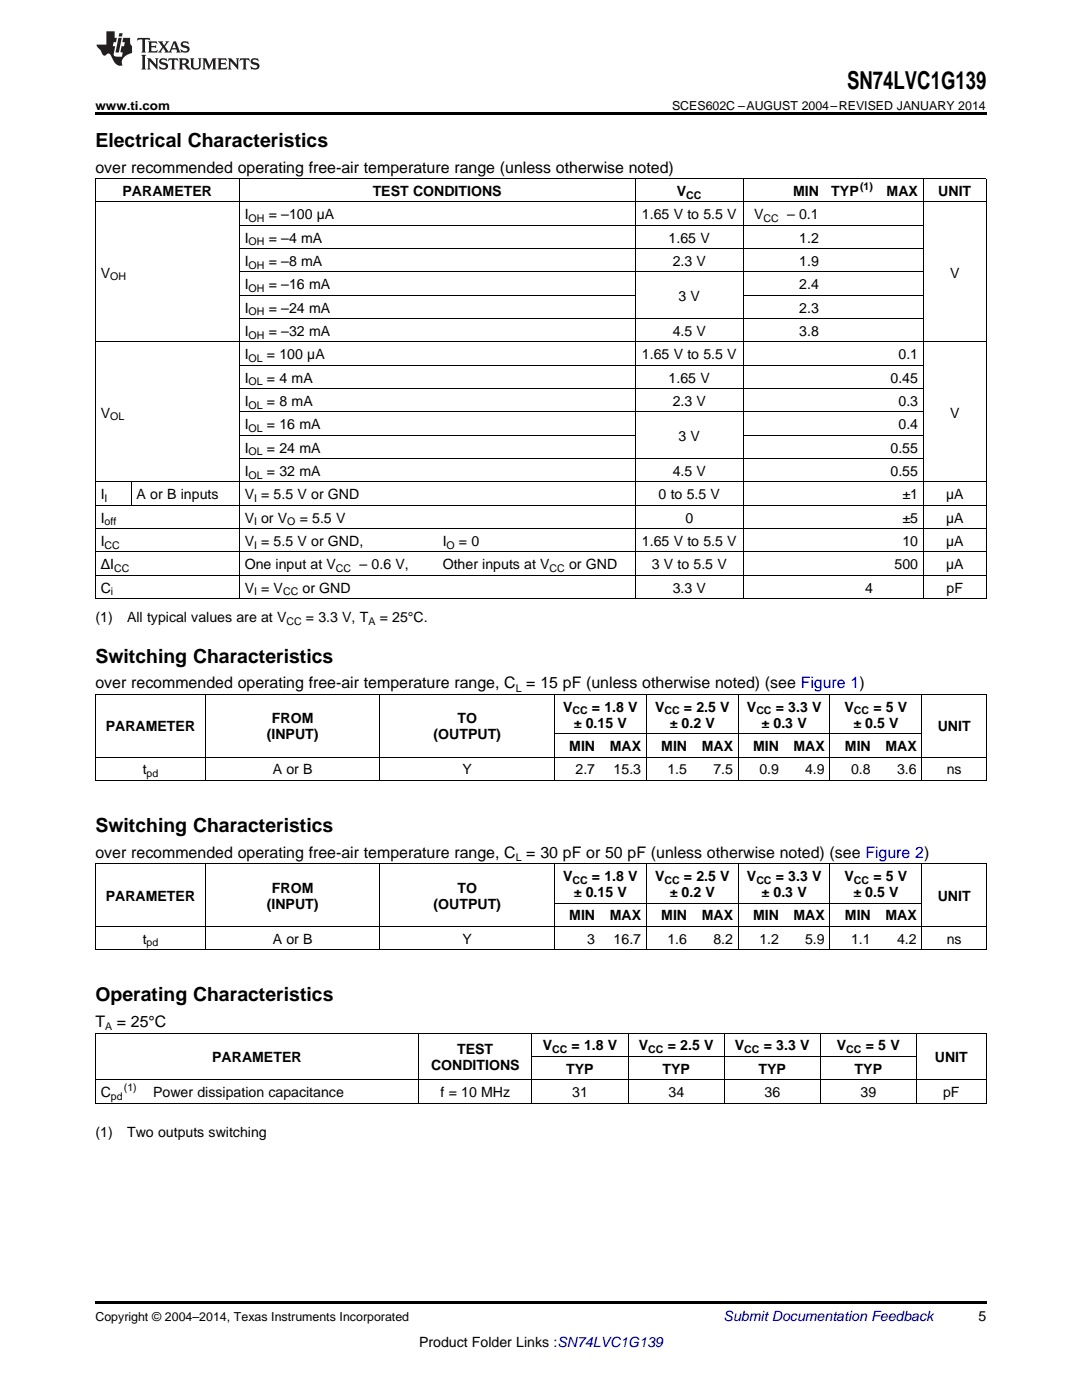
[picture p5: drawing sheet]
<svg xmlns="http://www.w3.org/2000/svg" width="216mm" height="279mm" viewBox="0 0 216 279" stroke-linecap="round" stroke-linejoin="round" font-family="sans-serif">
<defs><g id="words">
<text font-size="4.9" x="169.1" y="17.8">SN74LVC1G139</text>
<g font-size="3.9">
<text x="19" y="29.3">Electrical Characteristics</text>
<text x="19" y="132.2">Switching Characteristics</text>
<text x="19" y="166">Switching Characteristics</text>
<text x="19" y="199.8">Operating Characteristics</text>
</g>
<g font-size="3.2">
<text x="19" y="34.4">over recommended operating free-air temperature range (unless otherwise noted)</text>
<text x="19" y="137.4">over recommended operating free-air temperature range, C = 15 pF (unless otherwise noted) (see Figure 1)</text>
<text x="19" y="171.2">over recommended operating free-air temperature range, C = 30 pF or 50 pF (unless otherwise noted) (see Figure 2)</text>
<text x="19" y="205">T</text>
<text x="23.3" y="205">= 25°C</text>
</g>
<g font-size="2.8">
<text x="24.4" y="39.1">PARAMETER</text>
<text x="74.4" y="39.1">TEST CONDITIONS</text>
<text x="135.1" y="39.1">V</text>
<text x="158.3" y="39.1">MIN</text>
<text x="165.9" y="39.1">TYP</text>
<text x="176.9" y="39.1">MAX</text>
<text x="187.2" y="39.1">UNIT</text>
<text x="48.8" y="43.7">I</text>
<text x="53.6" y="43.7">= –100 µA</text>
<text x="128.1" y="43.7">1.65 V to 5.5 V</text>
<text x="150.5" y="43.7">V</text>
<text x="157.1" y="43.7">– 0.1</text>
<text x="48.8" y="48.4">I</text>
<text x="48.8" y="53.1">I</text>
<text x="53.6" y="48.4">= –4 mA</text>
<text x="53.6" y="53.1">= –8 mA</text>
<text x="133.4" y="48.4">1.65 V</text>
<text x="134.2" y="53.1">2.3 V</text>
<text x="159.5" y="48.4">1.2</text>
<text x="159.5" y="53.1">1.9</text>
<text x="20.1" y="55.4">V</text>
<text x="48.8" y="57.7">I</text>
<text x="53.6" y="57.7">= –16 mA</text>
<text x="159.5" y="57.7">2.4</text>
<text x="189.6" y="55.4">V</text>
<text x="48.8" y="62.4">I</text>
<text x="53.6" y="62.4">= –24 mA</text>
<text x="135.4" y="60">3 V</text>
<text x="159.5" y="62.4">2.3</text>
<text x="48.8" y="67">I</text>
<text x="48.8" y="71.7">I</text>
<text x="53.3" y="71.7">= 100 µA</text>
<text x="53.6" y="67">= –32 mA</text>
<text x="128.1" y="71.7">1.65 V to 5.5 V</text>
<text x="134.2" y="67">4.5 V</text>
<text x="159.5" y="67">3.8</text>
<text x="179.3" y="71.7">0.1</text>
<text x="48.8" y="76.3">I</text>
<text x="53.3" y="76.3">= 4 mA</text>
<text x="133.4" y="76.3">1.65 V</text>
<text x="177.7" y="76.3">0.45</text>
<text x="20.1" y="83.3">V</text>
<text x="48.8" y="81">I</text>
<text x="53.3" y="81">= 8 mA</text>
<text x="134.2" y="81">2.3 V</text>
<text x="179.3" y="81">0.3</text>
<text x="189.6" y="83.3">V</text>
<text x="48.8" y="85.7">I</text>
<text x="53.3" y="85.7">= 16 mA</text>
<text x="135.4" y="88">3 V</text>
<text x="179.3" y="85.7">0.4</text>
<text x="48.8" y="90.3">I</text>
<text x="48.8" y="95">I</text>
<text x="53.3" y="90.3">= 24 mA</text>
<text x="53.3" y="95">= 32 mA</text>
<text x="134.2" y="95">4.5 V</text>
<text x="177.7" y="90.3">0.55</text>
<text x="177.7" y="95">0.55</text>
<text x="20.1" y="99.6">I</text>
<text x="27.3" y="99.6">A or B inputs</text>
<text x="48.8" y="99.6">V = 5.5 V or GND</text>
<text x="131.4" y="99.6">0 to 5.5 V</text>
<text x="180.1" y="99.6">±1</text>
<text x="188.8" y="99.6">µA</text>
<text x="20.1" y="104.3">I</text>
<text x="48.8" y="104.3">V or V</text>
<text x="59.8" y="104.3">= 5.5 V</text>
<text x="136.8" y="104.3">0</text>
<text x="180.1" y="104.3">±5</text>
<text x="188.8" y="104.3">µA</text>
<text x="20.1" y="108.9">I</text>
<text x="20.1" y="113.6">ΔI</text>
<text x="48.8" y="108.9">V = 5.5 V or GND,</text>
<text x="48.8" y="113.6">One input at V</text>
<text x="71.8" y="113.6">– 0.6 V,</text>
<text x="88.3" y="108.9">I</text>
<text x="88.3" y="113.6">Other inputs at V</text>
<text x="91.6" y="108.9">= 0</text>
<text x="113.6" y="113.6">or GND</text>
<text x="128.1" y="108.9">1.65 V to 5.5 V</text>
<text x="130" y="113.6">3 V to 5.5 V</text>
<text x="178.5" y="113.6">500</text>
<text x="180.1" y="108.9">10</text>
<text x="188.8" y="108.9">µA</text>
<text x="188.8" y="113.6">µA</text>
<text x="20.1" y="118.3">C</text>
<text x="48.8" y="118.3">V = V</text>
<text x="60.4" y="118.3">or GND</text>
<text x="134.2" y="118.3">3.3 V</text>
<text x="172.6" y="118.3">4</text>
<text x="188.9" y="118.3">pF</text>
<text x="19" y="124.1">(1)</text>
<text x="25.4" y="124.1">All typical values are at V</text>
<text x="61" y="124.1">= 3.3 V, T</text>
<text x="75.8" y="124.1">= 25°C.</text>
<text x="112.4" y="142">V</text>
<text x="118.1" y="142">= 1.8 V</text>
<text x="130.7" y="142">V</text>
<text x="136.5" y="142">= 2.5 V</text>
<text x="149" y="142">V</text>
<text x="154.8" y="142">= 3.3 V</text>
<text x="168.5" y="142">V</text>
<text x="174.3" y="142">= 5 V</text>
<text x="21.1" y="145.9">PARAMETER</text>
<text x="53.2" y="147.5">(INPUT)</text>
<text x="54.3" y="144.4">FROM</text>
<text x="86.5" y="147.5">(OUTPUT)</text>
<text x="91.3" y="144.4">TO</text>
<text x="113.6" y="149.9">MIN</text>
<text x="114.5" y="145.2">± 0.15 V</text>
<text x="121.7" y="149.9">MAX</text>
<text x="131.9" y="149.9">MIN</text>
<text x="133.6" y="145.2">± 0.2 V</text>
<text x="140" y="149.9">MAX</text>
<text x="150.3" y="149.9">MIN</text>
<text x="152" y="145.2">± 0.3 V</text>
<text x="158.3" y="149.9">MAX</text>
<text x="168.6" y="149.9">MIN</text>
<text x="170.3" y="145.2">± 0.5 V</text>
<text x="176.7" y="149.9">MAX</text>
<text x="187.1" y="145.9">UNIT</text>
<text x="28.5" y="154.5">t</text>
<text x="54.4" y="154.5">A or B</text>
<text x="92.3" y="154.5">Y</text>
<text x="114.8" y="154.5">2.7</text>
<text x="122.4" y="154.5">15.3</text>
<text x="133.2" y="154.5">1.5</text>
<text x="142.3" y="154.5">7.5</text>
<text x="151.5" y="154.5">0.9</text>
<text x="160.7" y="154.5">4.9</text>
<text x="169.8" y="154.5">0.8</text>
<text x="179" y="154.5">3.6</text>
<text x="188.9" y="154.5">ns</text>
<text x="21.1" y="179.7">PARAMETER</text>
<text x="54.3" y="178.2">FROM</text>
<text x="91.3" y="178.2">TO</text>
<text x="112.4" y="175.8">V</text>
<text x="114.5" y="179">± 0.15 V</text>
<text x="118.1" y="175.8">= 1.8 V</text>
<text x="130.7" y="175.8">V</text>
<text x="133.6" y="179">± 0.2 V</text>
<text x="136.5" y="175.8">= 2.5 V</text>
<text x="149" y="175.8">V</text>
<text x="152" y="179">± 0.3 V</text>
<text x="154.8" y="175.8">= 3.3 V</text>
<text x="168.5" y="175.8">V</text>
<text x="170.3" y="179">± 0.5 V</text>
<text x="174.3" y="175.8">= 5 V</text>
<text x="187.1" y="179.7">UNIT</text>
<text x="53.2" y="181.3">(INPUT)</text>
<text x="86.5" y="181.3">(OUTPUT)</text>
<text x="113.6" y="183.7">MIN</text>
<text x="121.7" y="183.7">MAX</text>
<text x="131.9" y="183.7">MIN</text>
<text x="140" y="183.7">MAX</text>
<text x="150.3" y="183.7">MIN</text>
<text x="158.3" y="183.7">MAX</text>
<text x="168.6" y="183.7">MIN</text>
<text x="176.7" y="183.7">MAX</text>
<text x="28.5" y="188.3">t</text>
<text x="54.4" y="188.3">A or B</text>
<text x="92.3" y="188.3">Y</text>
<text x="117.2" y="188.3">3</text>
<text x="122.4" y="188.3">16.7</text>
<text x="133.2" y="188.3">1.6</text>
<text x="142.3" y="188.3">8.2</text>
<text x="151.5" y="188.3">1.2</text>
<text x="160.7" y="188.3">5.9</text>
<text x="169.8" y="188.3">1.1</text>
<text x="179" y="188.3">4.2</text>
<text x="188.9" y="188.3">ns</text>
<text x="108.3" y="209.6">V</text>
<text x="114.1" y="209.6">= 1.8 V</text>
<text x="127.5" y="209.6">V</text>
<text x="133.2" y="209.6">= 2.5 V</text>
<text x="146.6" y="209.6">V</text>
<text x="152.4" y="209.6">= 3.3 V</text>
<text x="167" y="209.6">V</text>
<text x="172.8" y="209.6">= 5 V</text>
<text x="42.3" y="211.9">PARAMETER</text>
<text x="86" y="213.5">CONDITIONS</text>
<text x="91.2" y="210.4">TEST</text>
<text x="113" y="214.3">TYP</text>
<text x="132.2" y="214.3">TYP</text>
<text x="151.3" y="214.3">TYP</text>
<text x="170.5" y="214.3">TYP</text>
<text x="186.5" y="211.9">UNIT</text>
<text x="20.1" y="218.9">C</text>
<text x="30.6" y="218.9">Power dissipation capacitance</text>
<text x="87.9" y="218.9">f = 10 MHz</text>
<text x="114.2" y="218.9">31</text>
<text x="133.4" y="218.9">34</text>
<text x="152.5" y="218.9">36</text>
<text x="171.7" y="218.9">39</text>
<text x="188.2" y="218.9">pF</text>
<text x="19" y="226.9">(1)</text>
<text x="25.4" y="226.9">Two outputs switching</text>
<text x="195.3" y="263.6">5</text>
<text x="83.6" y="268.9">Product Folder Links :SN74LVC1G139</text>
</g>
<text font-size="2.8" fill="#0000c8" x="144.4" y="263.6">Submit Documentation Feedback</text>
<g font-size="2.5">
<text x="19" y="21.9">www.ti.com</text>
<text x="134.1" y="21.9">SCES602C –AUGUST 2004–REVISED JANUARY 2014</text>
<text x="19" y="263.6">Copyright © 2004–2014, Texas Instruments Incorporated</text>
</g>
<g font-size="2.1">
<text x="136.9" y="39.7">CC</text>
<text x="171.6" y="38">(1)</text>
<text x="49.6" y="44.3">OH</text>
<text x="152.3" y="44.3">CC</text>
<text x="49.6" y="49">OH</text>
<text x="49.6" y="53.6">OH</text>
<text x="22" y="56">OH</text>
<text x="49.6" y="58.3">OH</text>
<text x="49.6" y="62.9">OH</text>
<text x="49.6" y="67.6">OH</text>
<text x="49.6" y="72.2">OL</text>
<text x="49.6" y="76.9">OL</text>
<text x="22" y="83.9">OL</text>
<text x="49.6" y="81.6">OL</text>
<text x="49.6" y="86.2">OL</text>
<text x="49.6" y="90.9">OL</text>
<text x="49.6" y="95.5">OL</text>
<text x="20.9" y="100.2">I</text>
<text x="50.7" y="100.2">I</text>
<text x="20.9" y="104.8">off</text>
<text x="50.7" y="104.8">I</text>
<text x="57.3" y="104.8">O</text>
<text x="20.9" y="109.5">CC</text>
<text x="50.7" y="109.5">I</text>
<text x="89.1" y="109.5">O</text>
<text x="22.1" y="118.8">i</text>
<text x="22.8" y="114.2">CC</text>
<text x="50.7" y="118.8">I</text>
<text x="56.5" y="118.8">CC</text>
<text x="67" y="114.2">CC</text>
<text x="109.7" y="114.2">CC</text>
<text x="57.1" y="124.7">CC</text>
<text x="73.5" y="124.7">A</text>
<text x="102.9" y="138">L</text>
<text x="114.2" y="142.6">CC</text>
<text x="132.6" y="142.6">CC</text>
<text x="150.9" y="142.6">CC</text>
<text x="170.4" y="142.6">CC</text>
<text x="29.2" y="155.1">pd</text>
<text x="102.9" y="171.8">L</text>
<text x="114.2" y="176.4">CC</text>
<text x="132.6" y="176.4">CC</text>
<text x="150.9" y="176.4">CC</text>
<text x="170.4" y="176.4">CC</text>
<text x="29.2" y="188.9">pd</text>
<text x="21" y="205.6">A</text>
<text x="110.2" y="210.2">CC</text>
<text x="129.4" y="210.2">CC</text>
<text x="148.5" y="210.2">CC</text>
<text x="168.9" y="210.2">CC</text>
<text x="22.1" y="219.5">pd</text>
<text x="24.7" y="217.8">(1)</text>
</g>
</g></defs>
<path d="M19 22.5h177.8v.5h-177.8zM19 259.7h177.8v.5h-177.8z" fill="#000"/>
<g fill="none" stroke="#000" stroke-width=".2">
<path d="M19 35.6h177.8M19.1 35.7v83.8M47.7 35.7v83.8M126.7 35.7v83.8M148.3 35.7v83.8M184.2 35.7v83.8M196.8 35.7v83.8M19 40.3h177.8M47.8 58.9h79M47.8 54.3h136.5M47.8 49.6h136.5M47.8 45h136.5"/>
<path d="M148.3 58.9h36M19 68.2h177.8M47.8 77.6h136.5M47.8 72.9h136.5M47.8 63.6h136.5M19 96.2h177.8M26.2 96.2v4.7M47.8 91.5h136.5M47.8 86.9h79M47.8 82.2h136.5M148.3 86.9h36M19 119.5h177.8"/>
<path d="M19 114.8h177.8M19 110.2h177.8M19 105.5h177.8M19 100.8h177.8M19 138.6h177.8M19.1 138.6v17.2M41 138.6v17.2M75.8 138.6v17.2M110.6 138.6v17.2M129 138.6v17.2M147.3 138.6v17.2M165.6 138.6v17.2"/>
<path d="M184 138.6v17.2M196.8 138.6v17.2M19 155.7h177.8M19 151.1h177.8M110.7 146.4h73.3M19 172.4h177.8M19.1 172.4v17.2M41 172.4v17.2M75.8 172.4v17.2M110.6 172.4v17.2M129 172.4v17.2M147.3 172.4v17.2"/>
<path d="M165.6 172.4v17.2M184 172.4v17.2M196.8 172.4v17.2M19 189.5h177.8M19 184.9h177.8M110.7 180.2h73.3M19 215.5h177.8M19 206.2h177.8M19.1 206.2v14M83.5 206.2v14M106.1 206.2v14M106.2 210.8h76.7"/>
<path d="M125.3 206.2v14M144.5 206.2v14M163.7 206.2v14M182.8 206.2v14M196.8 206.2v14M19 220.2h177.8"/>
</g>
<g fill="#231f20">
<path d="M27.5 7.6l-.1 .5 .4-.2h.6v.1v2.1l-.2 .4h1l-.3-.4v-2.1l.1-.1h.5l.5 .2-.2-.5zM29.5 8.3l.2 .3v1.5l-.2 .4h1.8l.2-.6a1.04 1.04 0 0 1-1.3 .2v-.7h.6l.3 .2v-.6l-.3 .2h-.6v-.6l.8-.1 .4 .3-.2-.5zM31.5 8.3l.9 1.1-.9 1.1h.8l-.2-.2 .5-.7 .4 .7-.2 .2h1.5l-.1-.2 .1-.4h.9l.1 .4-.2 .2h1l-.3-.3-.7-1.9h-.5l-.9 2-.8-1 .9-1h-.8l.1 .3-.3 .5-.4-.6 .2-.2zM34.7 8.6l.4 1h-.7zM36.3 8.4a.63 .63 0 0 0-.2 .7 .63 .63 0 0 0 .6 .4l.6 .2 .1 .2a.75 .75 0 0 1-.7 .4 .75 .75 0 0 1-.6-.5l.1 .7 .1-.1a1.11 1.11 0 0 0 1.5-.6 1.13 1.13 0 0 0-1.2-.8l-.1-.4a1.04 1.04 0 0 1 1.2 .2l-.2-.5-.1 .1-.5-.2zM28.2 10.9l.2 .4v2.2l-.2 .4h1l-.3-.4v-2.2l.3-.4zM29.3 11.6l.3 .4v1.5l-.3 .4h.8l-.2-.4v-1.3l1.5 1.7v-1.9l.2-.4h-.7l.2 .4v.9l-1.1-1.3zM32 11.8a.62 .62 0 0 0-.2 .7 .62 .62 0 0 0 .6 .4l.6 .1 .1 .3a.76 .76 0 0 1-.7 .3 .76 .76 0 0 1-.6-.4l.1 .7 .1-.1a1.11 1.11 0 0 0 1.5-.6 1.13 1.13 0 0 0-1.2-.8l-.1-.4a1.04 1.04 0 0 1 1.2 .2l-.2-.6-.1 .1-.5-.1zM33.7 11.6l-.2 .6a.61 .61 0 0 1 .8-.3v1.6l-.2 .4h.9l-.2-.4v-1.6a.63 .63 0 0 1 .8 .3l-.2-.6zM35.6 11.6l.3 .4v1.5l-.3 .4h1l-.2-.2v-.8l.5 .2a.76 .76 0 0 0 1.2 .7l-1-1a.58 .58 0 0 0 .6-.5 .58 .58 0 0 0-.5-.6zM36.4 11.9h.1a.45 .45 0 0 1 .5 .1 .45 .45 0 0 1 .1 .5l-.7 .2zM37.9 11.6l.2 .2a2.17 2.17 0 0 0 .3 1.9 .99 .99 0 0 0 1.6-.6v-1.1l.2-.4h-.7l.2 .2a1.92 1.92 0 0 1-.2 1.8 .6 .6 0 0 1-.9-.5v-1.1l.2-.4zM40.4 11.6l.2 .4v1.5l-.2 .4h.7l-.2-.4v-1.4l.8 1.8 .8-1.8v1.4l-.2 .4h.9l-.2-.4v-1.5l.2-.4h-.8l-.6 1.5-.6-1.5zM43.4 11.6l.2 .4v1.5l-.2 .4h1.8l.2-.6a1.04 1.04 0 0 1-1.3 .1v-.6h.5l.4 .2v-.6l-.4 .2h-.5v-.7h.8l.3 .3-.1-.6zM45.5 11.6l.2 .4v1.5l-.2 .4h.7l-.2-.4v-1.3l1.5 1.7v-1.9l.2-.4h-.7l.2 .4v.9l-1.1-1.3zM47.9 11.6l-.1 .6a.61 .61 0 0 1 .8-.3v1.6l-.3 .4h1l-.3-.4 .1-1.6a.63 .63 0 0 1 .7 .3l-.1-.6zM50.2 11.8a.62 .62 0 0 0-.2 .7 .62 .62 0 0 0 .6 .4l.6 .1 .2 .3a.76 .76 0 0 1-.8 .3 .76 .76 0 0 1-.6-.4l.1 .7 .2-.1a1.11 1.11 0 0 0 1.5-.6 1.13 1.13 0 0 0-1.3-.8l-.1-.4a1.04 1.04 0 0 1 1.2 .2l-.1-.6-.2 .1-.5-.1z"/>
<path d="M21.2 6.3v2.6h-1.9l.1 .4 .7 .9a.91 .91 0 0 0 1 .8 .56 .56 0 0 1 .5-.3 .56 .56 0 0 1 .5 .3l.4 .8a1.53 1.53 0 0 0 1.9 1.2 1.54 1.54 0 0 1 1-2.1l.9-.3v-1.4a1.52 1.52 0 0 1-.3-1.6h-1.4l-.2 .8h.5l-.2 .8h-.4l-.2 1v.2l.4 .1-.2 .8a1.93 1.93 0 0 1-1.6-.3l.3-1.8h-.5l.2-.8h.4l.2-.8h-.4v-1.3zM23.6 7.6l-.6 2.9h.7l.6-2.9zM23.8 6.6l-.1 .7h.6l.2-.7z"/>
</g>
<use href="#words"/>
</svg>
